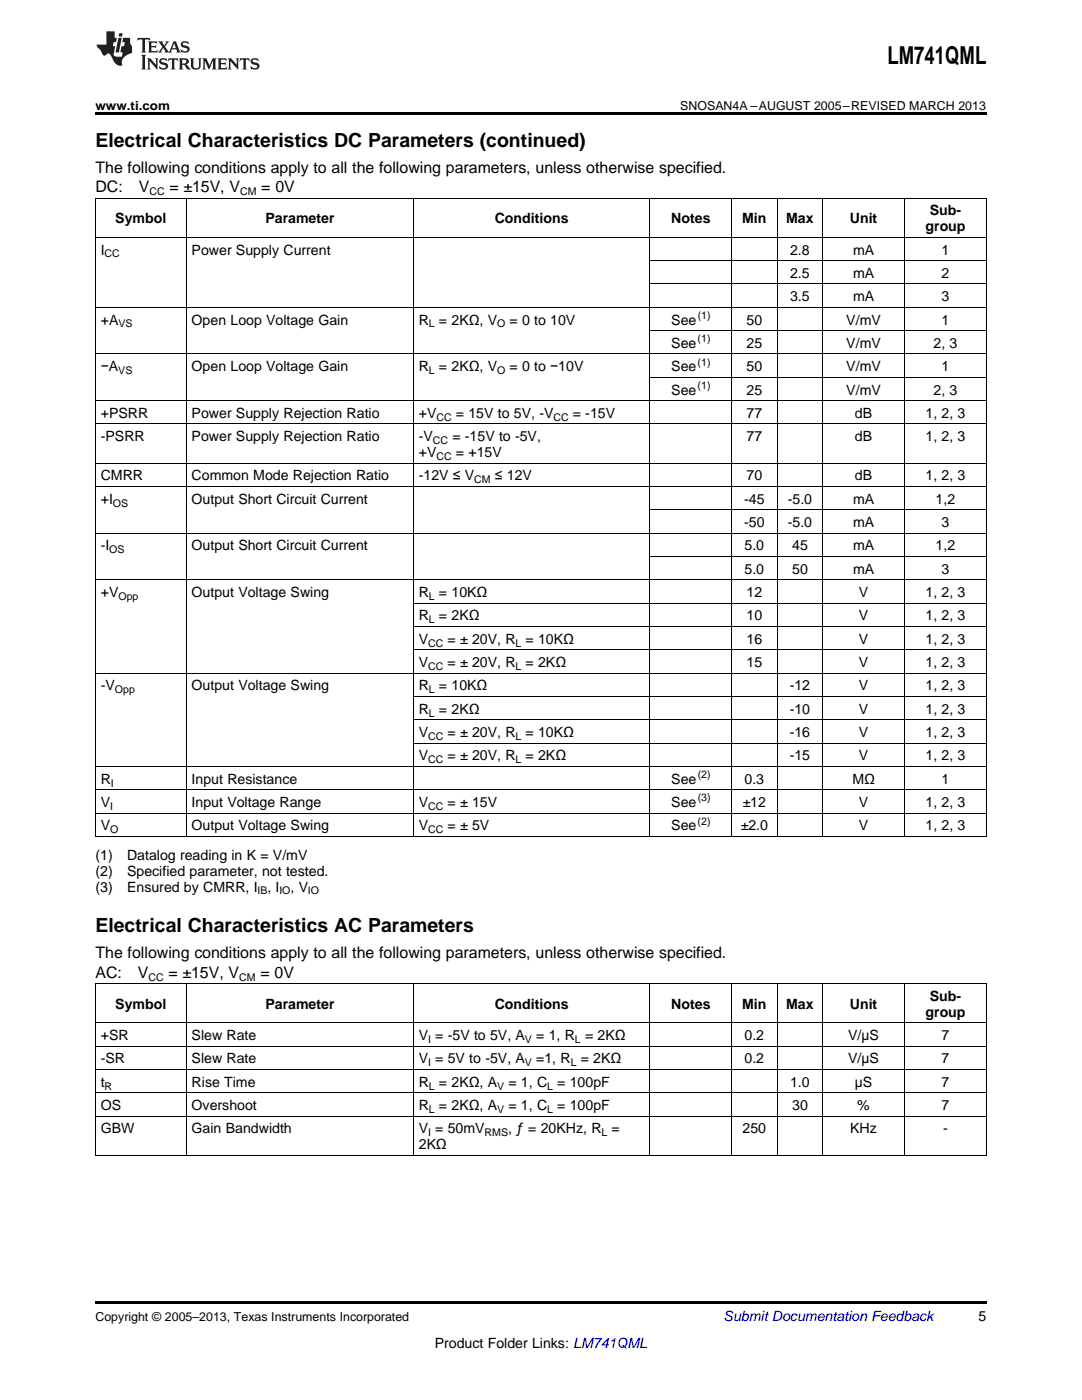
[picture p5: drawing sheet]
<svg xmlns="http://www.w3.org/2000/svg" width="216mm" height="279mm" viewBox="0 0 216 279" stroke-linecap="round" stroke-linejoin="round" font-family="sans-serif">
<defs><g id="words">
<text font-size="4.9" x="177.1" y="12.8">LM741QML</text>
<g font-size="3.9">
<text x="19" y="29.3">Electrical Characteristics DC Parameters (continued)</text>
<text x="19" y="186.1">Electrical Characteristics AC Parameters</text>
</g>
<g font-size="3.2">
<text x="19" y="34.4">The following conditions apply to all the following parameters, unless otherwise specified.</text>
<text x="19" y="38.3">DC:</text>
<text x="27.7" y="38.3">V</text>
<text x="33.8" y="38.3">= ±15V, V</text>
<text x="52.1" y="38.3">= 0V</text>
<text x="19" y="191.2">The following conditions apply to all the following parameters, unless otherwise specified.</text>
<text x="19" y="195.1">AC:</text>
<text x="27.5" y="195.1">V</text>
<text x="33.6" y="195.1">= ±15V, V</text>
<text x="52" y="195.1">= 0V</text>
</g>
<g font-size="2.8">
<text x="23" y="44.6">Symbol</text>
<text x="53" y="44.6">Parameter</text>
<text x="98.7" y="44.6">Conditions</text>
<text x="133.9" y="44.6">Notes</text>
<text x="148.1" y="44.6">Min</text>
<text x="156.9" y="44.6">Max</text>
<text x="169.6" y="44.6">Unit</text>
<text x="184.7" y="46.1">group</text>
<text x="185.5" y="43">Sub-</text>
<text x="20.1" y="50.8">I</text>
<text x="38.2" y="50.8">Power Supply Current</text>
<text x="157.7" y="50.8">2.8</text>
<text x="170.2" y="50.8">mA</text>
<text x="187.9" y="50.8">1</text>
<text x="157.7" y="55.5">2.5</text>
<text x="170.2" y="55.5">mA</text>
<text x="187.9" y="55.5">2</text>
<text x="20.1" y="64.8">+A</text>
<text x="38.2" y="64.8">Open Loop Voltage Gain</text>
<text x="83.6" y="64.8">R</text>
<text x="87.6" y="64.8">= 2KΩ, V</text>
<text x="101.7" y="64.8">= 0 to 10V</text>
<text x="133.9" y="64.8">See</text>
<text x="149" y="64.8">50</text>
<text x="157.7" y="60.1">3.5</text>
<text x="168.9" y="64.8">V/mV</text>
<text x="170.2" y="60.1">mA</text>
<text x="187.9" y="60.1">3</text>
<text x="187.9" y="64.8">1</text>
<text x="133.9" y="69.4">See</text>
<text x="149" y="69.4">25</text>
<text x="168.9" y="69.4">V/mV</text>
<text x="186.3" y="69.4">2, 3</text>
<text x="20.1" y="74.1">−A</text>
<text x="38.2" y="74.1">Open Loop Voltage Gain</text>
<text x="83.6" y="74.1">R</text>
<text x="87.6" y="74.1">= 2KΩ, V</text>
<text x="101.7" y="74.1">= 0 to −10V</text>
<text x="133.9" y="74.1">See</text>
<text x="149" y="74.1">50</text>
<text x="168.9" y="74.1">V/mV</text>
<text x="187.9" y="74.1">1</text>
<text x="20.1" y="83.4">+PSRR</text>
<text x="38.2" y="83.4">Power Supply Rejection Ratio</text>
<text x="83.6" y="83.4">+V</text>
<text x="91" y="83.4">= 15V to 5V, -V</text>
<text x="114.3" y="83.4">= -15V</text>
<text x="133.9" y="78.7">See</text>
<text x="149" y="78.7">25</text>
<text x="149" y="83.4">77</text>
<text x="168.9" y="78.7">V/mV</text>
<text x="170.6" y="83.4">dB</text>
<text x="184.7" y="83.4">1, 2, 3</text>
<text x="186.3" y="78.7">2, 3</text>
<text x="20.1" y="88.1">-PSRR</text>
<text x="38.2" y="88.1">Power Supply Rejection Ratio</text>
<text x="83.6" y="88.1">-V</text>
<text x="90.3" y="88.1">= -15V to -5V,</text>
<text x="149" y="88.1">77</text>
<text x="170.6" y="88.1">dB</text>
<text x="184.7" y="88.1">1, 2, 3</text>
<text x="20.1" y="95.9">CMRR</text>
<text x="38.2" y="95.9">Common Mode Rejection Ratio</text>
<text x="83.6" y="91.2">+V</text>
<text x="83.6" y="95.9">-12V ≤ V</text>
<text x="91" y="91.2">= +15V</text>
<text x="98.7" y="95.9">≤ 12V</text>
<text x="149" y="95.9">70</text>
<text x="170.6" y="95.9">dB</text>
<text x="184.7" y="95.9">1, 2, 3</text>
<text x="20.1" y="100.5">+I</text>
<text x="38.2" y="100.5">Output Short Circuit Current</text>
<text x="148.5" y="100.5">-45</text>
<text x="157.2" y="100.5">-5.0</text>
<text x="170.2" y="100.5">mA</text>
<text x="186.7" y="100.5">1,2</text>
<text x="148.5" y="105.2">-50</text>
<text x="157.2" y="105.2">-5.0</text>
<text x="170.2" y="105.2">mA</text>
<text x="187.9" y="105.2">3</text>
<text x="20.1" y="109.9">-I</text>
<text x="38.2" y="109.9">Output Short Circuit Current</text>
<text x="148.6" y="109.9">5.0</text>
<text x="158.1" y="109.9">45</text>
<text x="170.2" y="109.9">mA</text>
<text x="186.7" y="109.9">1,2</text>
<text x="20.1" y="119.2">+V</text>
<text x="38.2" y="119.2">Output Voltage Swing</text>
<text x="83.6" y="119.2">R</text>
<text x="87.6" y="119.2">= 10KΩ</text>
<text x="148.6" y="114.5">5.0</text>
<text x="149" y="119.2">12</text>
<text x="158.1" y="114.5">50</text>
<text x="170.2" y="114.5">mA</text>
<text x="171.4" y="119.2">V</text>
<text x="184.7" y="119.2">1, 2, 3</text>
<text x="187.9" y="114.5">3</text>
<text x="83.6" y="123.8">R</text>
<text x="87.6" y="123.8">= 2KΩ</text>
<text x="149" y="123.8">10</text>
<text x="171.4" y="123.8">V</text>
<text x="184.7" y="123.8">1, 2, 3</text>
<text x="83.6" y="128.5">V</text>
<text x="89.3" y="128.5">= ± 20V, R</text>
<text x="104.9" y="128.5">= 10KΩ</text>
<text x="149" y="128.5">16</text>
<text x="171.4" y="128.5">V</text>
<text x="184.7" y="128.5">1, 2, 3</text>
<text x="20.1" y="137.8">-V</text>
<text x="38.2" y="137.8">Output Voltage Swing</text>
<text x="83.6" y="133.1">V</text>
<text x="83.6" y="137.8">R</text>
<text x="87.6" y="137.8">= 10KΩ</text>
<text x="89.3" y="133.1">= ± 20V, R</text>
<text x="104.9" y="133.1">= 2KΩ</text>
<text x="149" y="133.1">15</text>
<text x="157.6" y="137.8">-12</text>
<text x="171.4" y="133.1">V</text>
<text x="171.4" y="137.8">V</text>
<text x="184.7" y="133.1">1, 2, 3</text>
<text x="184.7" y="137.8">1, 2, 3</text>
<text x="83.6" y="142.5">R</text>
<text x="87.6" y="142.5">= 2KΩ</text>
<text x="157.6" y="142.5">-10</text>
<text x="171.4" y="142.5">V</text>
<text x="184.7" y="142.5">1, 2, 3</text>
<text x="83.6" y="147.1">V</text>
<text x="89.3" y="147.1">= ± 20V, R</text>
<text x="104.9" y="147.1">= 10KΩ</text>
<text x="157.6" y="147.1">-16</text>
<text x="171.4" y="147.1">V</text>
<text x="184.7" y="147.1">1, 2, 3</text>
<text x="83.6" y="151.8">V</text>
<text x="89.3" y="151.8">= ± 20V, R</text>
<text x="104.9" y="151.8">= 2KΩ</text>
<text x="157.6" y="151.8">-15</text>
<text x="171.4" y="151.8">V</text>
<text x="184.7" y="151.8">1, 2, 3</text>
<text x="20.1" y="156.4">R</text>
<text x="20.1" y="161.1">V</text>
<text x="38.2" y="156.4">Input Resistance</text>
<text x="38.2" y="161.1">Input Voltage Range</text>
<text x="83.6" y="161.1">V</text>
<text x="89.3" y="161.1">= ± 15V</text>
<text x="133.9" y="156.4">See</text>
<text x="133.9" y="161.1">See</text>
<text x="148.2" y="161.1">±12</text>
<text x="148.6" y="156.4">0.3</text>
<text x="170.1" y="156.4">MΩ</text>
<text x="171.4" y="161.1">V</text>
<text x="184.7" y="161.1">1, 2, 3</text>
<text x="187.9" y="156.4">1</text>
<text x="20.1" y="165.7">V</text>
<text x="38.2" y="165.7">Output Voltage Swing</text>
<text x="83.6" y="165.7">V</text>
<text x="89.3" y="165.7">= ± 5V</text>
<text x="133.9" y="165.7">See</text>
<text x="147.8" y="165.7">±2.0</text>
<text x="171.4" y="165.7">V</text>
<text x="184.7" y="165.7">1, 2, 3</text>
<text x="19" y="171.6">(1)</text>
<text x="25.4" y="171.6">Datalog reading in K = V/mV</text>
<text x="19" y="174.8">(2)</text>
<text x="19" y="177.9">(3)</text>
<text x="25.4" y="174.8">Specified parameter, not tested.</text>
<text x="25.4" y="177.9">Ensured by CMRR, I , I</text>
<text x="58" y="177.9">, V</text>
<text x="23" y="201.3">Symbol</text>
<text x="53" y="201.3">Parameter</text>
<text x="98.7" y="201.3">Conditions</text>
<text x="133.9" y="201.3">Notes</text>
<text x="148.1" y="201.3">Min</text>
<text x="156.9" y="201.3">Max</text>
<text x="169.6" y="201.3">Unit</text>
<text x="184.7" y="202.9">group</text>
<text x="185.5" y="199.7">Sub-</text>
<text x="20.1" y="207.6">+SR</text>
<text x="38.2" y="207.6">Slew Rate</text>
<text x="83.6" y="207.6">V = -5V to 5V, A</text>
<text x="107" y="207.6">= 1, R</text>
<text x="116.7" y="207.6">= 2KΩ</text>
<text x="148.6" y="207.6">0.2</text>
<text x="169.2" y="207.6">V/µS</text>
<text x="187.9" y="207.6">7</text>
<text x="20.1" y="212.2">-SR</text>
<text x="38.2" y="212.2">Slew Rate</text>
<text x="83.6" y="212.2">V = 5V to -5V, A</text>
<text x="107" y="212.2">=1, R</text>
<text x="115.9" y="212.2">= 2KΩ</text>
<text x="148.6" y="212.2">0.2</text>
<text x="169.2" y="212.2">V/µS</text>
<text x="187.9" y="212.2">7</text>
<text x="20.1" y="216.9">t</text>
<text x="20.1" y="221.5">OS</text>
<text x="38.2" y="216.9">Rise Time</text>
<text x="38.2" y="221.5">Overshoot</text>
<text x="83.6" y="216.9">R</text>
<text x="83.6" y="221.5">R</text>
<text x="87.6" y="216.9">= 2KΩ, A</text>
<text x="87.6" y="221.5">= 2KΩ, A</text>
<text x="101.5" y="216.9">= 1, C</text>
<text x="101.5" y="221.5">= 1, C</text>
<text x="111.2" y="216.9">= 100pF</text>
<text x="111.2" y="221.5">= 100pF</text>
<text x="157.7" y="216.9">1.0</text>
<text x="158.1" y="221.5">30</text>
<text x="170.6" y="216.9">µS</text>
<text x="171.1" y="221.5">%</text>
<text x="187.9" y="216.9">7</text>
<text x="187.9" y="221.5">7</text>
<text x="20.1" y="226.2">GBW</text>
<text x="38.2" y="226.2">Gain Bandwidth</text>
<text x="83.6" y="226.2">V = 50mV</text>
<text x="101.4" y="226.2">, ƒ = 20KHz, R</text>
<text x="122" y="226.2">=</text>
<text x="148.2" y="226.2">250</text>
<text x="169.7" y="226.2">KHz</text>
<text x="188.2" y="226.2">-</text>
<text x="83.6" y="229.4">2KΩ</text>
<text x="195.3" y="263.6">5</text>
<text x="86.7" y="269">Product Folder Links: LM741QML</text>
</g>
<text font-size="2.8" fill="#0000c8" x="144.4" y="263.6">Submit Documentation Feedback</text>
<g font-size="2.5">
<text x="19" y="21.9">www.ti.com</text>
<text x="135.7" y="21.9">SNOSAN4A –AUGUST 2005–REVISED MARCH 2013</text>
<text x="19" y="263.6">Copyright © 2005–2013, Texas Instruments Incorporated</text>
</g>
<g font-size="2.1">
<text x="29.8" y="38.9">CC</text>
<text x="47.9" y="38.9">CM</text>
<text x="20.9" y="51.4">CC</text>
<text x="23.6" y="65.3">VS</text>
<text x="85.6" y="65.3">L</text>
<text x="99.2" y="65.3">O</text>
<text x="139.2" y="63.6">(1)</text>
<text x="139.2" y="68.3">(1)</text>
<text x="23.6" y="74.6">VS</text>
<text x="85.6" y="74.6">L</text>
<text x="99.2" y="74.6">O</text>
<text x="139.2" y="73">(1)</text>
<text x="139.2" y="77.6">(1)</text>
<text x="87.1" y="84">CC</text>
<text x="110.4" y="84">CC</text>
<text x="86.4" y="88.6">CC</text>
<text x="87.1" y="91.8">CC</text>
<text x="22.5" y="101.1">OS</text>
<text x="94.6" y="96.4">CM</text>
<text x="21.8" y="110.4">OS</text>
<text x="23.6" y="119.7">Opp</text>
<text x="85.6" y="119.7">L</text>
<text x="85.6" y="124.4">L</text>
<text x="85.4" y="129">CC</text>
<text x="102.9" y="129">L</text>
<text x="85.4" y="133.7">CC</text>
<text x="102.9" y="133.7">L</text>
<text x="22.9" y="138.4">Opp</text>
<text x="85.6" y="138.4">L</text>
<text x="85.6" y="143">L</text>
<text x="85.4" y="147.7">CC</text>
<text x="102.9" y="147.7">L</text>
<text x="85.4" y="152.3">CC</text>
<text x="102.9" y="152.3">L</text>
<text x="139.2" y="155.3">(2)</text>
<text x="22" y="161.6">I</text>
<text x="22.1" y="157">I</text>
<text x="85.4" y="161.6">CC</text>
<text x="139.2" y="159.9">(3)</text>
<text x="22" y="166.3">O</text>
<text x="85.4" y="166.3">CC</text>
<text x="139.2" y="164.6">(2)</text>
<text x="51.4" y="178.5">IB</text>
<text x="55.7" y="178.5">IO</text>
<text x="61.5" y="178.5">IO</text>
<text x="29.6" y="195.7">CC</text>
<text x="47.7" y="195.7">CM</text>
<text x="85.4" y="208.1">I</text>
<text x="104.7" y="208.1">V</text>
<text x="114.7" y="208.1">L</text>
<text x="85.4" y="212.8">I</text>
<text x="104.7" y="212.8">V</text>
<text x="113.9" y="212.8">L</text>
<text x="20.9" y="217.5">R</text>
<text x="85.6" y="217.5">L</text>
<text x="99.2" y="217.5">V</text>
<text x="109.2" y="217.5">L</text>
<text x="85.4" y="226.8">I</text>
<text x="85.6" y="222.1">L</text>
<text x="96.7" y="226.8">RMS</text>
<text x="99.2" y="222.1">V</text>
<text x="109.2" y="222.1">L</text>
<text x="120" y="226.8">L</text>
</g>
</g></defs>
<path d="M19 22.5h177.8v.5h-177.8zM19 259.7h177.8v.5h-177.8z" fill="#000"/>
<g fill="none" stroke="#000" stroke-width=".2">
<path d="M19 39.5h177.8M19.1 39.6v127.4M37.1 39.6v127.4M82.5 39.6v127.4M129.7 39.6v127.4M146 39.6v127.4M155.1 39.6v127.4M164.1 39.6v127.4M180.5 39.6v127.4M196.8 39.6v127.4M19 47.4h177.8M129.7 56.7h67.1"/>
<path d="M129.7 52h67.1M19 80h177.8M19 70.6h177.8M19 61.3h177.8M129.7 75.3h67.1M129.7 66h67.1M19 97.1h177.8M19 92.4h177.8M19 84.6h177.8M19 115.7h177.8M19 106.4h177.8M129.7 111.1h67.1"/>
<path d="M129.7 101.8h67.1M19 134.4h177.8M82.5 139h114.3M82.5 129.7h114.3M82.5 125h114.3M82.5 120.4h114.3M19 157.6h177.8M19 153h177.8M82.5 148.3h114.3M82.5 143.7h114.3M19 167h177.8M19 162.3h177.8"/>
<path d="M19 196.3h177.8M19.1 196.4v34.2M37.1 196.4v34.2M82.5 196.4v34.2M129.7 196.4v34.2M146 196.4v34.2M155.1 196.4v34.2M164.1 196.4v34.2M180.5 196.4v34.2M196.8 196.4v34.2M19 218.1h177.8M19 213.4h177.8"/>
<path d="M19 208.8h177.8M19 204.1h177.8M19 230.6h177.8M19 222.8h177.8"/>
</g>
<g fill="#231f20">
<path d="M27.5 7.6l-.1 .5 .4-.2h.6v.1v2.1l-.2 .4h1l-.3-.4v-2.1l.1-.1h.5l.5 .2-.2-.5zM29.5 8.3l.2 .3v1.5l-.2 .4h1.8l.2-.6a1.04 1.04 0 0 1-1.3 .2v-.7h.6l.3 .2v-.6l-.3 .2h-.6v-.6l.8-.1 .4 .3-.2-.5zM31.5 8.3l.9 1.1-.9 1.1h.8l-.2-.2 .5-.7 .4 .7-.2 .2h1.5l-.1-.2 .1-.4h.9l.1 .4-.2 .2h1l-.3-.3-.7-1.9h-.5l-.9 2-.8-1 .9-1h-.8l.1 .3-.3 .5-.4-.6 .2-.2zM34.7 8.6l.4 1h-.7zM36.3 8.4a.63 .63 0 0 0-.2 .7 .63 .63 0 0 0 .6 .4l.6 .2 .1 .2a.75 .75 0 0 1-.7 .4 .75 .75 0 0 1-.6-.5l.1 .7 .1-.1a1.11 1.11 0 0 0 1.5-.6 1.13 1.13 0 0 0-1.2-.8l-.1-.4a1.04 1.04 0 0 1 1.2 .2l-.2-.5-.1 .1-.5-.2zM28.2 10.9l.2 .4v2.2l-.2 .4h1l-.3-.4v-2.2l.3-.4zM29.3 11.6l.3 .4v1.5l-.3 .4h.8l-.2-.4v-1.3l1.5 1.7v-1.9l.2-.4h-.7l.2 .4v.9l-1.1-1.3zM32 11.8a.62 .62 0 0 0-.2 .7 .62 .62 0 0 0 .6 .4l.6 .1 .1 .3a.76 .76 0 0 1-.7 .3 .76 .76 0 0 1-.6-.4l.1 .7 .1-.1a1.11 1.11 0 0 0 1.5-.6 1.13 1.13 0 0 0-1.2-.8l-.1-.4a1.04 1.04 0 0 1 1.2 .2l-.2-.6-.1 .1-.5-.1zM33.7 11.6l-.2 .6a.61 .61 0 0 1 .8-.3v1.6l-.2 .4h.9l-.2-.4v-1.6a.63 .63 0 0 1 .8 .3l-.2-.6zM35.6 11.6l.3 .4v1.5l-.3 .4h1l-.2-.2v-.8l.5 .2a.76 .76 0 0 0 1.2 .7l-1-1a.58 .58 0 0 0 .6-.5 .58 .58 0 0 0-.5-.6zM36.4 11.9h.1a.45 .45 0 0 1 .5 .1 .45 .45 0 0 1 .1 .5l-.7 .2zM37.9 11.6l.2 .2a2.17 2.17 0 0 0 .3 1.9 .99 .99 0 0 0 1.6-.6v-1.1l.2-.4h-.7l.2 .2a1.92 1.92 0 0 1-.2 1.8 .6 .6 0 0 1-.9-.5v-1.1l.2-.4zM40.4 11.6l.2 .4v1.5l-.2 .4h.7l-.2-.4v-1.4l.8 1.8 .8-1.8v1.4l-.2 .4h.9l-.2-.4v-1.5l.2-.4h-.8l-.6 1.5-.6-1.5zM43.4 11.6l.2 .4v1.5l-.2 .4h1.8l.2-.6a1.04 1.04 0 0 1-1.3 .1v-.6h.5l.4 .2v-.6l-.4 .2h-.5v-.7h.8l.3 .3-.1-.6zM45.5 11.6l.2 .4v1.5l-.2 .4h.7l-.2-.4v-1.3l1.5 1.7v-1.9l.2-.4h-.7l.2 .4v.9l-1.1-1.3zM47.9 11.6l-.1 .6a.61 .61 0 0 1 .8-.3v1.6l-.3 .4h1l-.3-.4 .1-1.6a.63 .63 0 0 1 .7 .3l-.1-.6zM50.2 11.8a.62 .62 0 0 0-.2 .7 .62 .62 0 0 0 .6 .4l.6 .1 .2 .3a.76 .76 0 0 1-.8 .3 .76 .76 0 0 1-.6-.4l.1 .7 .2-.1a1.11 1.11 0 0 0 1.5-.6 1.13 1.13 0 0 0-1.3-.8l-.1-.4a1.04 1.04 0 0 1 1.2 .2l-.1-.6-.2 .1-.5-.1z"/>
<path d="M21.2 6.3v2.6h-1.9l.1 .4 .7 .9a.91 .91 0 0 0 1 .8 .56 .56 0 0 1 .5-.3 .56 .56 0 0 1 .5 .3l.4 .8a1.53 1.53 0 0 0 1.9 1.2 1.54 1.54 0 0 1 1-2.1l.9-.3v-1.4a1.52 1.52 0 0 1-.3-1.6h-1.4l-.2 .8h.5l-.2 .8h-.4l-.2 1v.2l.4 .1-.2 .8a1.93 1.93 0 0 1-1.6-.3l.3-1.8h-.5l.2-.8h.4l.2-.8h-.4v-1.3zM23.6 7.6l-.6 2.9h.7l.6-2.9zM23.8 6.6l-.1 .7h.6l.2-.7z"/>
</g>
<use href="#words"/>
</svg>
